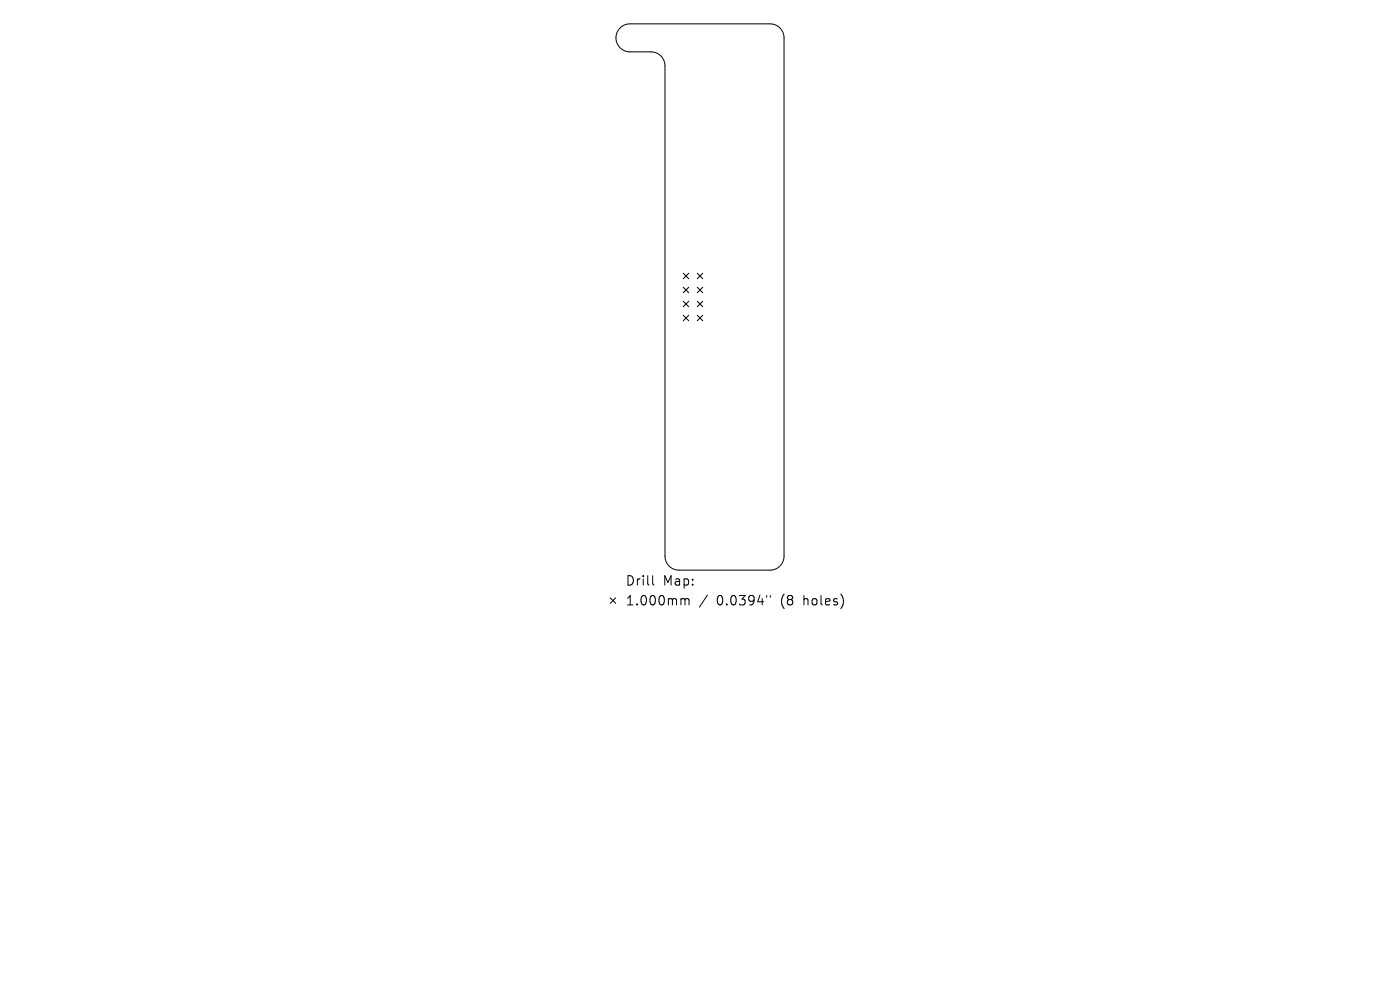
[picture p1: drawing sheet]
<svg xmlns="http://www.w3.org/2000/svg" width="297mm" height="210mm" viewBox="0 0 297 210" stroke-linecap="round" stroke-linejoin="round" font-family="sans-serif">
<defs><g id="words">
<g font-size="2.8">
<text x="132.6" y="124.5">Drill</text>
<text x="140.6" y="124.5">Map:</text>
<text x="132.6" y="128.7">1.000mm</text>
<text x="152.1" y="128.7">0.0394&quot;</text>
<text x="165.8" y="128.7">(8</text>
<text x="170.7" y="128.7">holes)</text>
</g>
</g></defs>
<g fill="none" stroke="#000" stroke-width=".21">
<path d="M131.5 5.9a2.97 2.97 0 0 1 2.1-.8h29.8a2.97 2.97 0 0 1 2.9 2.9v110a2.97 2.97 0 0 1-2.9 2.9h-19.4a2.97 2.97 0 0 1-2.9-2.9v-104a2.97 2.97 0 0 0-3-3h-4.5a2.97 2.97 0 0 1-2.7-1.8 2.97 2.97 0 0 1 .6-3.3zM144.9 58l1.2 1.1M146.1 58l-1.2 1.1M147.9 58l1.2 1.1M149.1 58l-1.2 1.1M144.9 60.9l1.2 1.2M144.9 63.9l1.2 1.2M144.9 66.9l1.2 1.1M146.1 60.9l-1.2 1.2M146.1 63.9l-1.2 1.2M146.1 66.9l-1.2 1.1M147.9 60.9l1.2 1.2"/>
<path d="M147.9 63.9l1.2 1.2M147.9 66.9l1.2 1.1M149.1 60.9l-1.2 1.2M149.1 63.9l-1.2 1.2M149.1 66.9l-1.2 1.1M129.4 126.8l1.2 1.2M130.6 126.8l-1.2 1.2M138.5 122.1v1.7l.2 .3M144.7 127h.3l.3 .3M145.3 127.3l.3-.3 .5 .1 .1 1.2M145.3 127.3v1M150.1 126.2l-1.7 2.6"/>
<path d="M162.7 126.3v.4M163.4 126.3v.4"/>
</g>
<use href="#words"/>
</svg>
